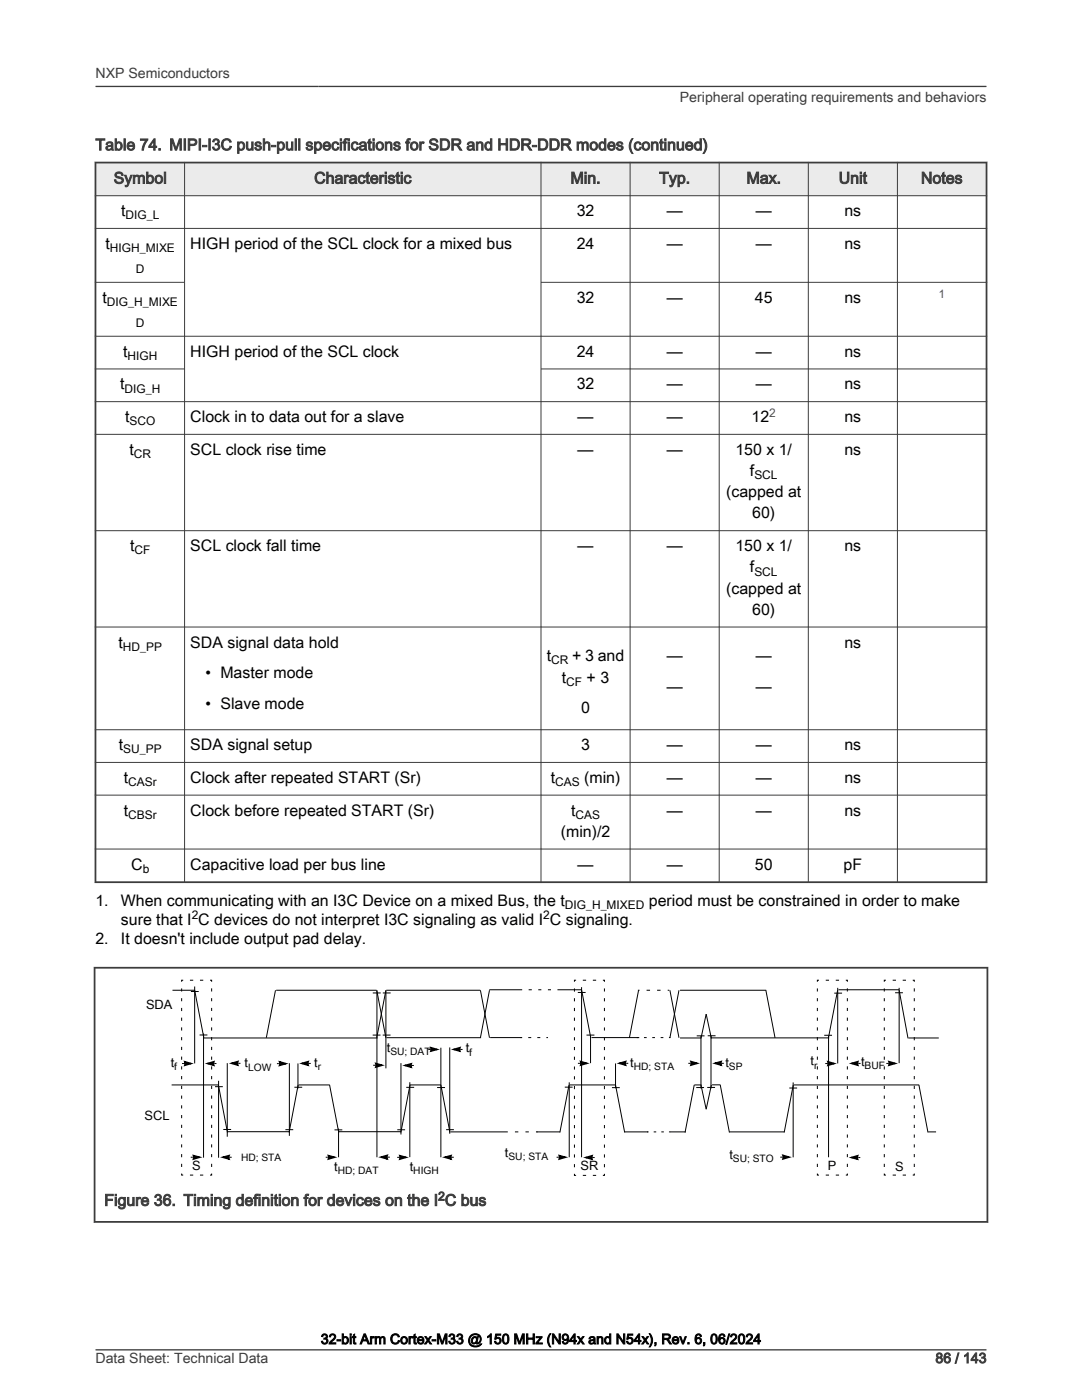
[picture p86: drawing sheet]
<svg xmlns="http://www.w3.org/2000/svg" width="216mm" height="279mm" viewBox="0 0 216 279" stroke-linecap="round" stroke-linejoin="round" font-family="sans-serif">
<defs><g id="words">
<g font-size="3.2" fill="#3c3c3c">
<text x="19" y="30">Table 74. MIPI-I3C push-pull specifications for SDR and HDR-DDR modes (continued)</text>
<text x="22.7" y="36.6">Symbol</text>
<text x="62.7" y="36.6">Characteristic</text>
<text x="113.8" y="36.6">Min.</text>
<text x="131.5" y="36.6">Typ.</text>
<text x="149" y="36.6">Max.</text>
<text x="167.4" y="36.6">Unit</text>
<text x="183.8" y="36.6">Notes</text>
<text x="20.8" y="240.6">Figure 36. Timing definition for devices on the I C bus</text>
</g>
<g font-size="3.2">
<text x="24.2" y="43.1">t</text>
<text x="115.1" y="43.1">32</text>
<text x="133" y="43.1">—</text>
<text x="150.8" y="43.1">—</text>
<text x="168.5" y="43.1">ns</text>
<text x="21.1" y="49.7">t</text>
<text x="38" y="49.7">HIGH period of the SCL clock for a mixed bus</text>
<text x="115.1" y="49.7">24</text>
<text x="133" y="49.7">—</text>
<text x="150.8" y="49.7">—</text>
<text x="168.5" y="49.7">ns</text>
<text x="20.5" y="60.4">t</text>
<text x="115.1" y="60.4">32</text>
<text x="133" y="60.4">—</text>
<text x="150.6" y="60.4">45</text>
<text x="168.5" y="60.4">ns</text>
<text x="24.6" y="71.2">t</text>
<text x="38" y="71.2">HIGH period of the SCL clock</text>
<text x="115.1" y="71.2">24</text>
<text x="133" y="71.2">—</text>
<text x="150.8" y="71.2">—</text>
<text x="168.5" y="71.2">ns</text>
<text x="24" y="77.7">t</text>
<text x="115.1" y="77.7">32</text>
<text x="133" y="77.7">—</text>
<text x="150.8" y="77.7">—</text>
<text x="168.5" y="77.7">ns</text>
<text x="25" y="84.2">t</text>
<text x="38" y="84.2">Clock in to data out for a slave</text>
<text x="115.3" y="84.2">—</text>
<text x="133" y="84.2">—</text>
<text x="150" y="84.2">12</text>
<text x="168.5" y="84.2">ns</text>
<text x="25.8" y="90.8">t</text>
<text x="38" y="90.8">SCL clock rise time</text>
<text x="115.3" y="90.8">—</text>
<text x="133" y="90.8">—</text>
<text x="146.8" y="90.8">150 x 1/</text>
<text x="149.6" y="95">f</text>
<text x="168.5" y="90.8">ns</text>
<text x="144.9" y="99.2">(capped at</text>
<text x="150.1" y="103.5">60)</text>
<text x="26" y="110">t</text>
<text x="38" y="110">SCL clock fall time</text>
<text x="115.3" y="110">—</text>
<text x="133" y="110">—</text>
<text x="146.8" y="110">150 x 1/</text>
<text x="168.5" y="110">ns</text>
<text x="144.9" y="118.5">(capped at</text>
<text x="149.6" y="114.2">f</text>
<text x="150.1" y="122.7">60)</text>
<text x="23.6" y="129.2">t</text>
<text x="38" y="129.2">SDA signal data hold</text>
<text x="109.1" y="132">t</text>
<text x="114.2" y="132">+ 3 and</text>
<text x="133" y="132">—</text>
<text x="150.8" y="132">—</text>
<text x="168.5" y="129.2">ns</text>
<text x="41" y="135.4">• Master mode</text>
<text x="112.1" y="136.2">t</text>
<text x="117.1" y="136.2">+ 3</text>
<text x="41" y="141.5">• Slave mode</text>
<text x="116" y="142.3">0</text>
<text x="133" y="138.1">—</text>
<text x="150.8" y="138.1">—</text>
<text x="23.7" y="149.7">t</text>
<text x="38" y="149.7">SDA signal setup</text>
<text x="116" y="149.7">3</text>
<text x="133" y="149.7">—</text>
<text x="150.8" y="149.7">—</text>
<text x="168.5" y="149.7">ns</text>
<text x="24.7" y="156.2">t</text>
<text x="38" y="156.2">Clock after repeated START (Sr)</text>
<text x="109.9" y="156.2">t</text>
<text x="116.6" y="156.2">(min)</text>
<text x="133" y="156.2">—</text>
<text x="150.8" y="156.2">—</text>
<text x="168.5" y="156.2">ns</text>
<text x="24.7" y="162.8">t</text>
<text x="38" y="162.8">Clock before repeated START (Sr)</text>
<text x="111.9" y="167">(min)/2</text>
<text x="113.9" y="162.8">t</text>
<text x="133" y="162.8">—</text>
<text x="150.8" y="162.8">—</text>
<text x="168.5" y="162.8">ns</text>
<text x="26.2" y="173.5">C</text>
<text x="38" y="173.5">Capacitive load per bus line</text>
<text x="115.3" y="173.5">—</text>
<text x="133" y="173.5">—</text>
<text x="150.6" y="173.5">50</text>
<text x="168.3" y="173.5">pF</text>
<text x="19" y="180.7">1.</text>
<text x="24.1" y="184.5">sure that I C devices do not interpret I3C signaling as valid I C signaling.</text>
<text x="24.1" y="180.7">When communicating with an I3C Device on a mixed Bus, the t</text>
<text x="129.5" y="180.7">period must be constrained in order to make</text>
<text x="19" y="188.3">2.</text>
<text x="24.1" y="188.3">It doesn't include output pad delay.</text>
</g>
<g font-size="2.8" fill="#3c3c3c">
<text x="19" y="15.6">NXP Semiconductors</text>
<text x="135.7" y="20.4">Peripheral operating requirements and behaviors</text>
<text x="19" y="272">Data Sheet: Technical Data</text>
<text x="186.7" y="272">86 / 143</text>
</g>
<text font-size="2.8" x="64" y="268.2">32-bit Arm Cortex-M33 @ 150 MHz (N94x and N54x), Rev. 6, 06/2024</text>
<g font-size="2.6">
<text x="29.1" y="201.4">SDA</text>
<text x="77.2" y="209.9">t</text>
<text x="34.1" y="212.8">t</text>
<text x="48.8" y="213">t</text>
<text x="62.7" y="212.9">t</text>
<text x="92.9" y="210">t</text>
<text x="125.8" y="212.9">t</text>
<text x="144.7" y="212.9">t</text>
<text x="161.7" y="212.6">t</text>
<text x="171.8" y="212.7">t</text>
<text x="28.8" y="223.6">SCL</text>
<text x="38.3" y="233.5">S</text>
<text x="66.7" y="233.7">t</text>
<text x="81.8" y="233.7">t</text>
<text x="100.7" y="230.8">t</text>
<text x="115.8" y="233.5">SR</text>
<text x="145.5" y="231.3">t</text>
<text x="165.2" y="233.6">P</text>
<text x="178.6" y="233.6">S</text>
</g>
<g font-size="2.4">
<text x="25.1" y="43.8">DIG_L</text>
<text x="21.9" y="50.3">HIGH_MIXE</text>
<text x="27.1" y="54.5">D</text>
<text x="21.3" y="61.1">DIG_H_MIXE</text>
<text x="27.1" y="65.3">D</text>
<text x="25.4" y="71.8">HIGH</text>
<text x="24.9" y="78.4">DIG_H</text>
<text x="25.8" y="84.9">SCO</text>
<text x="26.7" y="91.4">CR</text>
<text x="150.5" y="95.6">SCL</text>
<text x="26.8" y="110.6">CF</text>
<text x="150.5" y="114.9">SCL</text>
<text x="24.5" y="129.9">HD_PP</text>
<text x="110" y="132.6">CR</text>
<text x="113" y="136.8">CF</text>
<text x="24.6" y="150.4">SU_PP</text>
<text x="25.6" y="156.9">CASr</text>
<text x="110.8" y="156.9">CAS</text>
<text x="25.6" y="163.4">CBSr</text>
<text x="114.8" y="163.4">CAS</text>
<text x="28.5" y="174.2">b</text>
<text x="38.2" y="183.5">2</text>
<text x="108.4" y="183.5">2</text>
<text x="112.7" y="181.4">DIG_H_MIXED</text>
</g>
<g font-size="2.4" fill="#00f">
<text x="187.3" y="59.4">1</text>
<text x="153.5" y="83.2">2</text>
</g>
<text font-size="2.4" fill="#3c3c3c" x="87.4" y="239.6">2</text>
<g font-size="2">
<text x="34.8" y="213.5">f</text>
<text x="49.5" y="213.7">LOW</text>
<text x="63.4" y="213.5">r</text>
<text x="77.9" y="210.6">SU; DAT</text>
<text x="93.6" y="210.7">f</text>
<text x="126.5" y="213.5">HD; STA</text>
<text x="145.5" y="213.5">SP</text>
<text x="162.4" y="213.3">r</text>
<text x="172.5" y="213.3">BUF</text>
<text x="48.1" y="231.7">HD; STA</text>
<text x="101.5" y="231.5">SU; STA</text>
<text x="146.2" y="232">SU; STO</text>
<text x="67.4" y="234.3">HD; DAT</text>
<text x="82.5" y="234.3">HIGH</text>
</g>
</g></defs>
<path d="M19 32.4h177.8v6.7h-177.8z" fill-rule="evenodd" fill="#ebebeb"/>
<path d="M18.9 32.4h178.1M19 32.3v143.9M196.8 32.3v143.9M18.9 176.1h178.1M18.7 193.1h178.5M18.9 193v51M197 193v51M18.7 243.9h178.5" fill="none" stroke="#3c3c3c" stroke-width=".35"/>
<g fill="none" stroke="#3c3c3c" stroke-width=".2">
<path d="M18.9 39.1h178.1M36.8 32.3v143.9M107.9 32.3v143.9M125.7 32.3v143.9M143.5 32.3v143.9M161.3 32.3v143.9M179.1 32.3v143.9M18.9 45.6h178.1M18.9 56.3h18M107.9 56.3h89.1M18.9 67.1h178.1M18.9 73.6h18"/>
<path d="M107.9 73.6h89.1M18.9 80.2h178.1M18.9 86.7h178.1M18.9 105.9h178.1M18.9 125.1h178.1M18.9 145.6h178.1M18.9 152.2h178.1M18.9 158.7h178.1M18.9 169.4h178.1"/>
</g>
<g fill="none" stroke="#000" stroke-width=".2">
<path d="M34.4 197.6h4.4l1.9 9.5M36.2 197.3v.6M36.2 199.2v.6M36.6 195.6h-.4v.3M37.9 195.6h.7M38.1 197.9h1.6M38.8 196.9v15.3M39.9 195.6h.7M41.9 195.6h.3v.3M42.2 197.2v.7M42.2 199.2v.6M55 197.6l-1.9 9.5"/>
<path d="M55.1 197.6h20M74.4 198.2h1.6M75.2 197.6l1.8 9.5M75.2 197.7v33.3M76.4 198.2h1.5M77.1 197.6h18.7M95.9 197.6l1.8 9.5M97.6 197.5h6.6M97.7 197.6l-1.8 9.5M105.5 197.5h.6M107.4 197.5h.6M109.3 197.5h.6"/>
<path d="M111.2 197.5h4.9M114.6 197.3v.6M114.6 199.2v.6M114.9 195.6h-.3v.3M115.3 198.1h1.6M116 197v34M116.1 197.6l1.8 9.5M116.3 195.6h.7M118.3 195.6h.7M120.3 195.6h.3v.3M120.6 197.3v.6M120.6 199.2v.6"/>
<path d="M127.3 197.6h.3M127.4 197.6l-1.8 9.5M129 197.6h.7M131.1 197.6h.7M133.2 197.6h.3M133.7 197.6l1.8 9.5M135.5 197.6l-1.8 9.5M135.7 197.6h17.2M152.8 197.6l1.8 9.5M163.1 197.3v.6M163.1 199.2v.6M163.4 195.6h-.3v.3"/>
<path d="M164.8 195.6h.6M166.5 198.2h1.5M166.8 195.6h.6M167.1 197.6l-1.8 9.5M167.2 197.1v15.1M167.3 197.5h12.1M168.8 195.6h.3v.3M169.1 197.2v.7M169.1 199.2v.6M176.5 197.3v.6M176.5 199.2v.6M176.8 195.6h-.3v.3"/>
<path d="M178.1 195.6h.7M178.6 198.1h1.6M179.4 197.6l1.8 9.6M179.4 197.1v15.1M180.1 195.6h.7M182.1 195.6h.3v.3M182.4 197.2v.7M182.4 199.2v.6M34.2 216.5h9.4l1.8 9.5M36.2 201.1v.7M36.2 203.1v.6M36.2 205v.7"/>
<path d="M36.2 207v.6M36.2 208.9v.7M36.2 210.9v.6M36.2 212.8v.6M36.2 214.8v.6M36.2 216.7v.6M36.2 218.6v.7M36.3 212.3h.7M39.8 206.6h1.6M40.6 206.2v24.8M40.7 207.2h34.6M42.2 201.1v.7"/>
<path d="M42.2 203.1v.6M42.2 205v.7M42.2 207v.6M42.2 208.9v.7M42.2 210.9v.6M42.2 212.8v.6M42.2 214.8v.6M42.2 216.7v.6M42.2 218.6v.7M42.5 212.3h.7M42.9 216.9h1.6M43.6 215.7v15.4"/>
<path d="M45.3 212.2v14.7M47.3 212.2h.7M55.3 212.3h.6M57.7 212.2v14.5M58.7 217h1.6M59.5 212.2v5M59.5 216.5l-1.8 9.5M59.6 216.5h6.2M61.3 212.2h.7M65.8 216.5l1.8 9.5M74.4 206.6h1.5M74.5 212.6h.6"/>
<path d="M75.2 207.1l1.8-9.5v15.6M76.4 206.6h1.5M77.1 207.1h18.9M80 212.2v14.2M81.1 217h1.5M81.8 216.5h6.2M81.8 216v14.9M81.8 216.5l-1.8 9.5M81.9 212.6h.7M85.5 209.4h.6M87.2 217h1.6M88 216.5l1.8 9.5"/>
<path d="M88 209.1v21.9M89.7 209v17.3M91.6 209.4h.7M97.8 207.1h6.4M105.4 207.1h.6M107.2 207.1h.6M109 207.1h.4M112.7 217h1.6M113.5 216.5l-1.8 9.5M113.6 216v15M113.7 216.5h9.2M114.6 201.1v.7"/>
<path d="M114.6 203.1v.6M114.6 205.1v.6M114.6 207v.6M114.6 208.9v.7M114.6 210.9v.6M114.6 212.8v.7M114.6 214.8v.6M114.6 216.7v.7M114.6 218.7v.6M115.3 212.2h.7M117 206.6h1.6M117.8 206.7v5.5"/>
<path d="M118 207.1h9.6M120.6 201.1v.7M120.6 203.1v.6M120.6 205.1v.6M120.6 207v.6M120.6 208.9v.7M120.6 210.9v.6M120.6 212.8v.7M120.6 214.8v.6M120.6 216.7v.7M120.6 218.7v.6M122.1 217.1h1.6"/>
<path d="M122.8 216.5l1.8 9.5M122.8 212.2v5M124.7 212.2h.7M128.5 207.1h.5M130.2 207.1h.5M131.8 207.1h.6M133.5 207.1h.3M135.7 207.2h4.2M137.3 212.2h.7M138.9 217h1.6M139 206.7h1.6M139.9 207.2l1-4.8 1 4.8"/>
<path d="M139.9 216.5l1 4.9 1-4.9M139.9 206.7v10.5M140 216.5h-1.5l-1.8 9.5M141.1 217h1.6M141.2 206.7h1.6M141.9 207.1h23.5M141.9 206.7v10.5M142.1 216.5h1.7M143.7 216.5l1.8 9.5M143.8 212.2h.6M157.5 217.1h1.6M158.3 216v15"/>
<path d="M158.3 216.5l-1.8 9.5M158.4 216.5h25l1.8 9.5M163.1 201.1v.7M163.1 203.1v.6M163.1 205v.7M163.1 207v.6M163.1 208.9v.7M163.1 210.9v.6M163.1 212.8v.6M163.1 214.8v.6M163.1 216.7v.6M163.1 218.6v.7"/>
<path d="M164.5 206.6h1.5M164.7 212.3h.6M165.3 206.7v24.3M169.1 201.1v.7M169.1 203.1v.6M169.1 205v.7M169.1 207v.6M169.1 208.9v.7M169.1 210.9v.6M169.1 212.8v.6M169.1 214.8v.6M169.1 216.7v.6"/>
<path d="M169.1 218.6v.7M171 212.2h.7M176.5 201.1v.7M176.5 203.1v.6M176.5 205v.7M176.5 207v.6M176.5 208.9v.7M176.5 210.9v.6M176.5 212.8v.6M176.5 214.8v.6M176.5 216.7v.6M176.5 218.6v.7"/>
<path d="M176.9 212.2h.6M181.3 207.2h6M182.4 201.1v.7M182.4 203.1v.6M182.4 205v.7M182.4 207v.6M182.4 208.9v.7M182.4 210.9v.6M182.4 212.8v.6M182.4 214.8v.6M182.4 216.7v.6M182.4 218.6v.7"/>
<path d="M36.2 234.2v.3h.4M36.2 220.6v.6M36.2 222.5v.7M36.2 224.5v.6M36.2 226.4v.6M36.2 228.4v.6M36.2 230.3v.7M36.2 232.3v.6M37.9 234.5h.7M38.1 231h.6M39.9 234.5h.7M42.2 234.2v.3h-.3"/>
<path d="M42.2 220.6v.6M42.2 222.5v.7M42.2 224.5v.6M42.2 226.4v.6M42.2 228.4v.6M42.2 230.3v.6M42.2 232.3v.6M44.6 225.4h1.5M45.3 225.9h12.5M45.6 231h.6M57 225.5h1.5M65 231h.6"/>
<path d="M66.7 225.5h1.6M67.6 225.9h12.4M67.6 225.2v5.8M77.1 230.9h.7M79.3 231h.6M79.3 225.5h1.5M89 225.5h1.6M89.9 231h.6M89.9 225.9h11.4M102.7 225.9h.7M104.8 225.9h.7M106.9 225.9h4.9"/>
<path d="M111.1 231h.6M114.6 220.6v.7M114.6 222.6v.6M114.6 224.5v.7M114.6 226.5v.6M114.6 228.4v.6M114.6 230.4v.6M114.6 232.3v.7M114.6 234.3v.3h.3M116.3 234.6h.7M118 231h.7M118.3 234.6h.7"/>
<path d="M120.6 234.3v.3h-.3M120.6 220.6v.7M120.6 222.6v.6M120.6 224.5v.7M120.6 226.5v.6M120.6 228.4v.6M120.6 230.4v.6M120.6 232.3v.7M124.6 225.9h4.8M130.4 225.9h.5M132 225.9h.5M133.5 225.9h3.3"/>
<path d="M145.5 225.9h11M155.7 230.9h.7M163.1 220.6v.6M163.1 222.5v.7M163.1 224.5v.6M163.1 226.4v.6M163.1 228.4v.6M163.1 230.3v.7M163.1 232.3v.6M163.1 234.2v.3h.3M164.8 234.5h.6M166.8 234.5h.6"/>
<path d="M169.1 234.2v.3h-.3M169.1 220.6v.6M169.1 222.5v.7M169.1 224.5v.6M169.1 226.4v.6M169.1 228.4v.6M169.1 230.3v.6M169.1 232.3v.6M171 231h.7M176.5 234.2v.3h.3M176.5 220.6v.6M176.5 222.5v.7"/>
<path d="M176.5 224.5v.6M176.5 226.4v.6M176.5 228.4v.6M176.5 230.3v.7M176.5 232.3v.6M178.1 234.5h.7M180.1 234.5h.7M182.4 234.2v.3h-.3M182.4 220.6v.6M182.4 222.5v.7M182.4 224.5v.6M182.4 226.4v.6"/>
<path d="M182.4 228.4v.6M182.4 230.3v.6M182.4 232.3v.6M185.2 225.9h1.6"/>
</g>
<g fill="#000">
<path d="M36.8 212.2h.4l-.2 .5-.3-.1zM36.6 211.7l2.1 .6-2.1 .5 .2-.4 1.2-.3 .1 .3-1.3-.3 .1-.3 .3 .4-.4 .1zM40.9 212.3l2-.6-.2 .4-1.2 .3-.1-.3 1.3 .3-.1 .4-.2-.5 .3-.1 .2 .6zM42.5 211.8l.3 .2-.1 .3h-.3zM45.7 212.2l2-.6-.2 .4-1.2 .4-.1-.3 1.3 .3-.1 .3-.2-.4 .3-.1 .2 .6zM47.3 211.8l.3 .1-.1 .4h-.3zM55.8 212.2h.3l-.1 .5-.4-.1zM55.5 211.7l2.1 .6-2.1 .6 .3-.4 1.2-.4v.3l-1.2-.3 .1-.3 .2 .4-.3 .1zM59.7 212.2l2-.6-.2 .4-1.2 .4-.1-.3 1.3 .3-.1 .3-.2-.4 .3-.1 .2 .6zM61.3 211.8l.3 .1-.1 .4h-.3zM75 212.5h.3l-.1 .5-.4-.1zM74.7 212l2.1 .6-2.1 .6 .3-.4 1.2-.4 .1 .4-1.3-.4 .1-.3 .2 .4-.3 .2z"/>
<path d="M80.3 212.6l2-.5-.2 .4-1.2 .3-.1-.3 1.3 .3-.1 .3-.2-.4 .3-.1 .2 .6zM81.9 212.3l.3 .1-.1 .3h-.3zM86 209.4h.3l-.2 .4-.3-.1zM85.7 208.8l2.1 .6-2.1 .6 .3-.4 1.1-.3 .1 .3-1.2-.4v-.3l.3 .5-.3 .1zM90 209.4l2-.6-.2 .4-1.2 .4-.1-.3 1.3 .3-.1 .3-.2-.4 .3-.1 .2 .6zM91.6 209l.3 .2-.1 .3h-.3zM115.8 212.2h.3l-.1 .4-.3-.1zM115.6 211.6l2.1 .6-2.1 .6 .2-.4 1.2-.3 .1 .3-1.3-.4 .1-.3 .2 .5-.3 .1zM123 212.2l2.1-.6-.2 .4-1.2 .4-.1-.3 1.3 .3-.1 .3-.3-.4 .3-.1 .3 .6zM124.7 211.8l.3 .1-.2 .4h-.3zM137.9 212.2h.3l-.2 .4-.3-.1zM137.6 211.6l2.1 .6-2.1 .6 .2-.4 1.2-.3 .1 .3-1.3-.4 .1-.3 .3 .5-.3 .1z"/>
<path d="M142.1 212.2l2-.6-.2 .4-1.2 .4-.1-.3 1.3 .3-.1 .3-.2-.4 .3-.1 .3 .6zM143.7 211.8l.3 .1-.1 .4h-.3zM165.2 212.2h.3l-.1 .5-.3-.1zM164.9 211.7l2.1 .6-2 .5 .2-.4 1.2-.3 .1 .3-1.3-.3 .1-.3 .2 .4-.3 .1zM169.4 212.2l2-.6-.2 .4-1.2 .4-.1-.3 1.3 .3-.1 .3-.2-.4 .3-.1 .2 .6zM171 211.8l.3 .1-.1 .4h-.3zM177.4 212.2h.3l-.2 .4-.3-.1zM177.1 211.6l2.1 .6-2.1 .6 .3-.4 1.1-.3 .1 .3-1.2-.4 .1-.3 .2 .5-.3 .1zM38.6 230.9h.3l-.1 .5-.3-.1zM38.4 230.4l2 .6-2 .6 .2-.5 1.2-.3 .1 .3-1.3-.3 .1-.3 .2 .4-.3 .1zM43.9 231l2.1-.6-.3 .4-1.2 .3v-.3l1.2 .3-.1 .4-.2-.5 .3-.1 .3 .7zM45.5 230.6l.3 .1-.1 .3h-.3z"/>
<path d="M65.5 230.9h.3l-.1 .5-.3-.1zM65.3 230.4l2 .6-2 .6 .2-.5 1.2-.3 .1 .3-1.3-.3 .1-.3 .2 .4-.3 .1zM75.5 230.9l2-.6-.2 .4-1.2 .4-.1-.3 1.3 .3-.1 .3-.2-.4 .3-.1 .2 .6zM77.1 230.5l.3 .1-.1 .4h-.3zM79.8 230.9h.3l-.2 .5-.3-.1zM79.5 230.4l2.1 .6-2.1 .6 .3-.4 1.1-.4 .1 .3-1.2-.3v-.3l.3 .4-.3 .1zM88.2 231l2-.6-.2 .4-1.2 .3v-.3l1.2 .3-.1 .4-.2-.5 .3-.1 .3 .7zM89.8 230.6l.3 .1-.1 .3h-.3zM111.6 230.9h.3l-.1 .5-.4-.1zM111.4 230.4l2 .6-2 .6 .2-.5 1.2-.3 .1 .3-1.3-.3v-.3l.3 .4-.3 .1zM116.3 231l2.1-.6-.2 .4-1.2 .4-.1-.3 1.3 .3-.1 .3-.3-.4 .3-.1 .3 .6zM118 230.6l.3 .1-.2 .4h-.3z"/>
<path d="M156.2 230.9h.3l-.1 .4-.3-.1zM156 230.3l2 .6-2 .6 .2-.4 1.2-.3 .1 .3-1.3-.4 .1-.3 .2 .5-.3 .1zM169.3 231l2.1-.6-.2 .4-1.2 .4-.1-.3 1.3 .3-.1 .3-.3-.4 .3-.1 .3 .6zM171 230.6l.3 .1-.2 .4h-.3z"/>
</g>
<g fill="#000">
<path d="M36.9 211.9l1.2 .4-1.2 .3 .1-.3zM41.5 212.3l1.2-.4-.2 .4 .2 .3zM46.3 212.2l1.1-.3-.1 .3 .1 .4zM55.8 211.9l1.2 .4-1.2 .3 .1-.3zM60.3 212.2l1.2-.3-.2 .3 .2 .4zM75 212.3l1.2 .3-1.2 .3 .1-.3zM80.9 212.6l1.1-.3-.1 .3 .1 .4zM86 209.1l1.2 .3-1.2 .4 .1-.4zM90.6 209.4l1.2-.3-.2 .3 .2 .4zM115.9 211.9l1.2 .3-1.2 .4 .1-.4zM123.6 212.2l1.2-.3-.1 .3 .1 .4zM137.9 211.9l1.2 .3-1.2 .4 .1-.4z"/>
<path d="M142.7 212.2l1.2-.3-.1 .3 .1 .4zM165.2 211.9l1.2 .4-1.2 .3 .1-.3zM170 212.2l1.2-.3-.2 .3 .2 .4zM177.4 211.9l1.2 .3-1.2 .4 .1-.4zM38.6 230.6l1.2 .4-1.2 .3 .1-.3zM44.5 231l1.2-.4-.1 .4 .1 .3zM65.5 230.6l1.2 .4-1.2 .3 .1-.3zM76.1 230.9l1.2-.3-.2 .3 .2 .4zM79.8 230.6l1.2 .4-1.2 .3 .1-.3zM88.8 231l1.2-.4-.1 .4 .1 .3zM111.6 230.6l1.2 .4-1.2 .3 .1-.3zM116.9 231l1.2-.3-.1 .3 .1 .3z"/>
<path d="M156.2 230.6l1.2 .3-1.2 .4 .2-.4zM169.9 231l1.2-.3-.1 .3 .1 .3z"/>
</g>
<path d="M19 17.3h177.8M19.1 269.4h177.7" fill="none" stroke="#3c3c3c" stroke-width=".26"/>
<use href="#words"/>
</svg>
